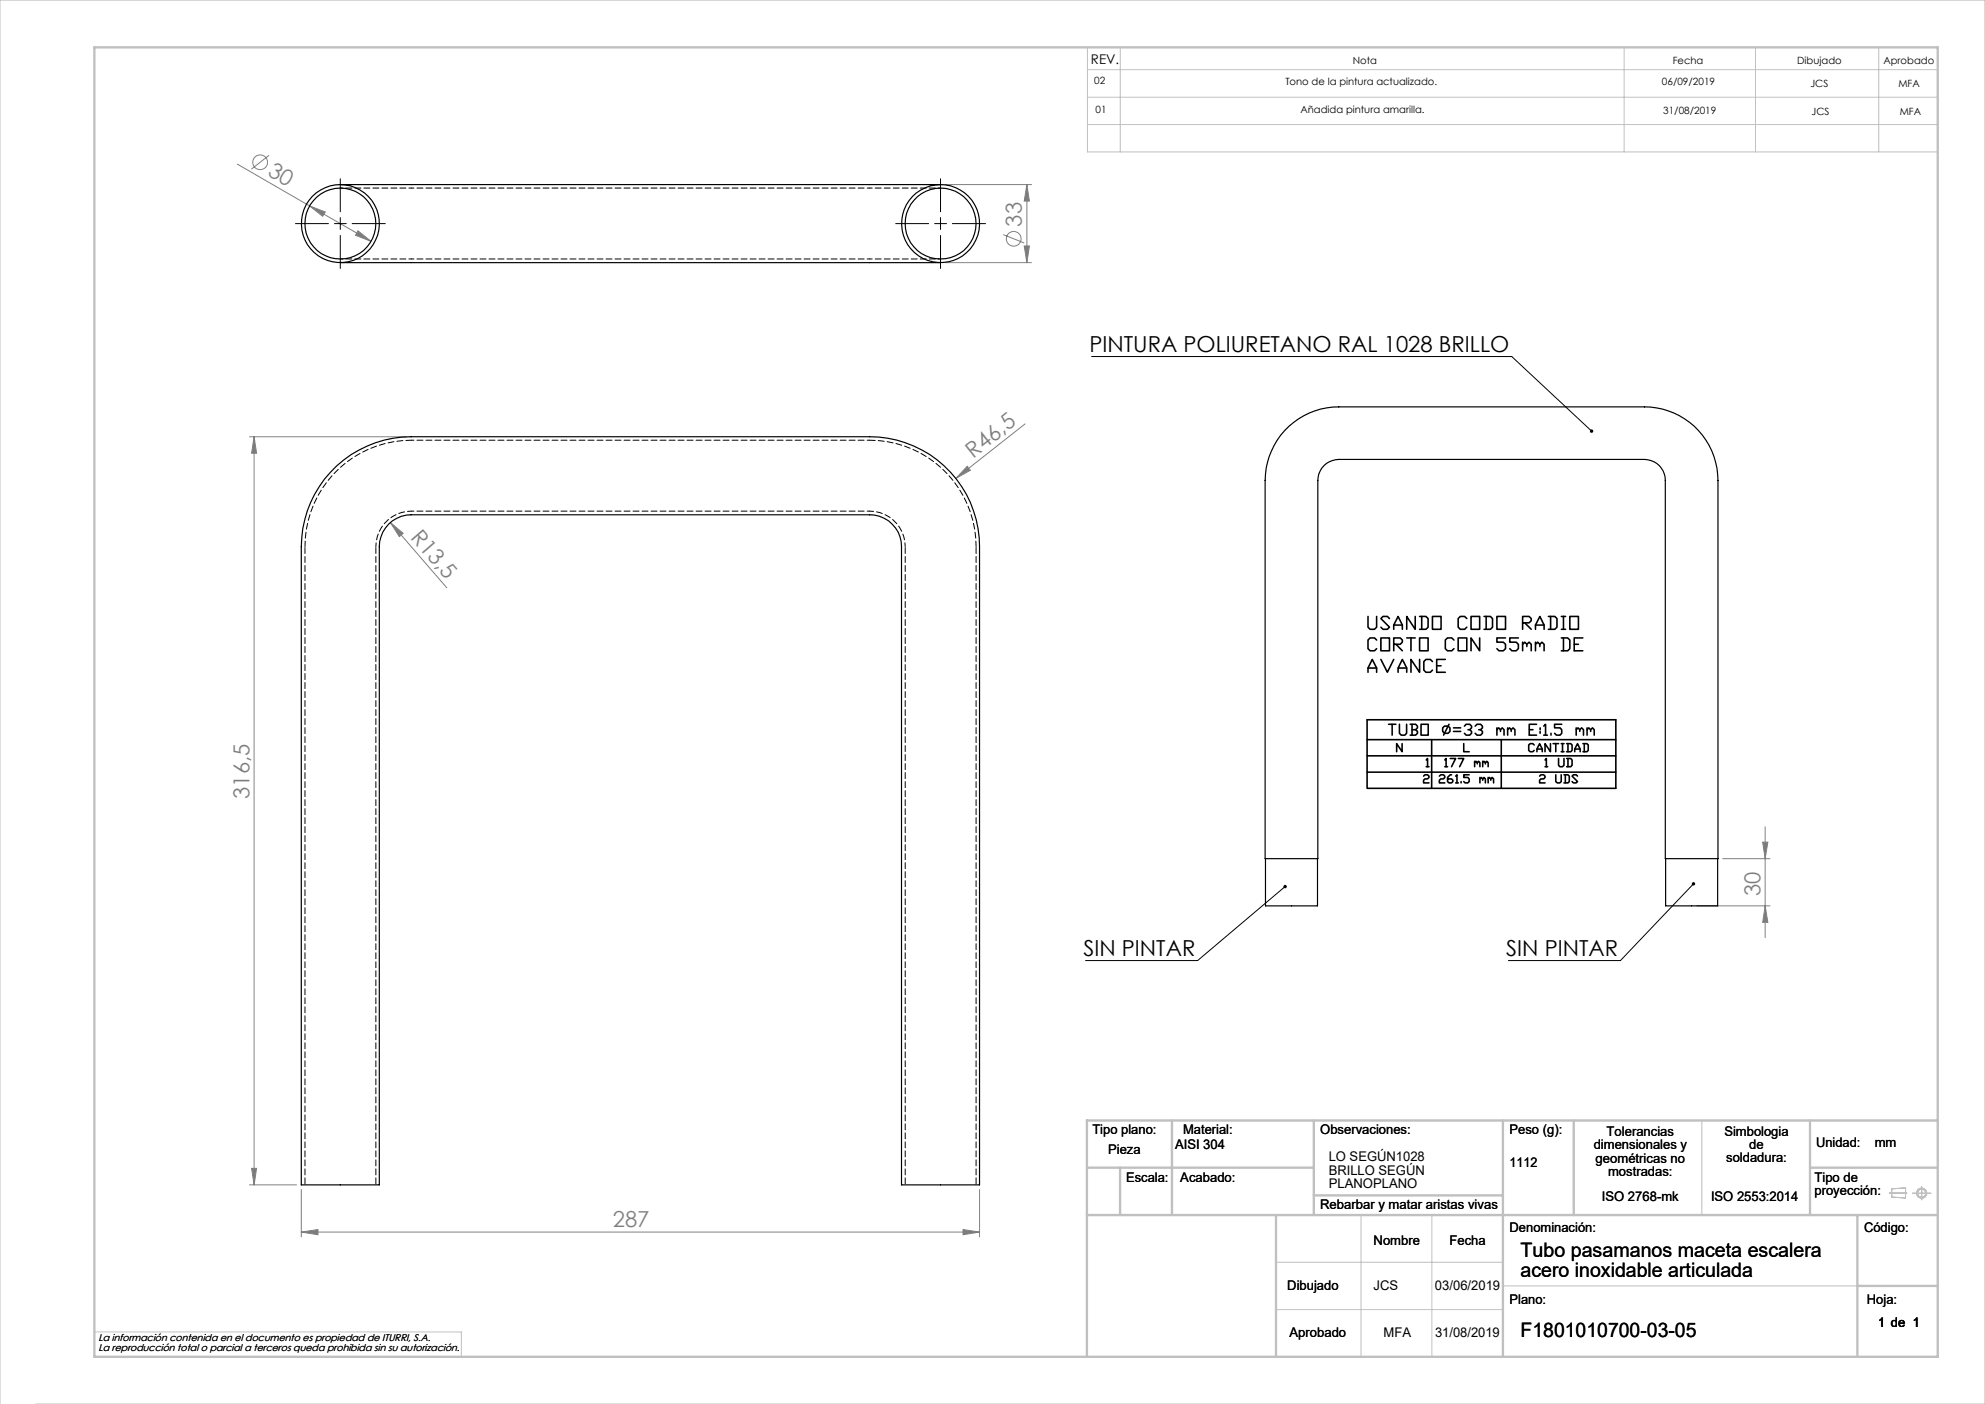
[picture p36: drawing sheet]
<svg xmlns="http://www.w3.org/2000/svg" width="420mm" height="297mm" viewBox="0 0 420 297" stroke-linecap="round" stroke-linejoin="round" font-family="sans-serif">
<defs><g id="words">
<g font-size="4.7" fill="#808080">
<text x="56.4" y="37.1" transform="rotate(30 56.4 37.1)">30</text>
<text x="216.2" y="47.9" transform="rotate(-90 216.2 47.9)">33</text>
<text x="205.9" y="97" transform="rotate(-38 205.9 97)">R46,5</text>
<text x="86.7" y="113.7" transform="rotate(49 86.7 113.7)">R13,5</text>
<text x="52.8" y="169" transform="rotate(-90 52.8 169)">316,5</text>
<text x="372.5" y="189.5" transform="rotate(-90 372.5 189.5)">30</text>
<text x="129.7" y="259.6">287</text>
</g>
<g font-size="4.7">
<text x="230.5" y="74.4">PINTURA POLIURETANO RAL 1028 BRILLO</text>
<text x="229.3" y="202.1">SIN PINTAR</text>
<text x="318.7" y="202.1">SIN PINTAR</text>
</g>
<g font-size="4.2">
<text x="321.7" y="265.9">Tubo pasamanos maceta escalera</text>
<text x="321.7" y="270.2">acero inoxidable articulada</text>
<text x="321.7" y="282.8">F1801010700-03-05</text>
</g>
<g font-size="2.8">
<text x="230.8" y="13.6">REV.</text>
<text x="231.1" y="239.9">Tipo plano:</text>
<text x="250.3" y="239.9">Material:</text>
<text x="279.3" y="239.9">Observaciones:</text>
<text x="319.4" y="239.9">Peso (g):</text>
<text x="234.5" y="244.1">Pieza</text>
<text x="248.6" y="243">AISI 304</text>
<text x="281.1" y="245.7">LO SEGÚN1028</text>
<text x="337.2" y="243.1">dimensionales y</text>
<text x="337.6" y="246">geométricas no</text>
<text x="339.9" y="240.3">Tolerancias</text>
<text x="364.9" y="240.2">Simbologia</text>
<text x="365.3" y="245.9">soldadura:</text>
<text x="370.1" y="243">de</text>
<text x="384.2" y="242.7">Unidad:</text>
<text x="396.7" y="242.7">mm</text>
<text x="238.3" y="250">Escala:</text>
<text x="249.7" y="250">Acabado:</text>
<text x="281.1" y="248.5">BRILLO SEGÚN</text>
<text x="281.1" y="251.3">PLANOPLANO</text>
<text x="319.4" y="246.9">1112</text>
<text x="340.2" y="248.8">mostradas:</text>
<text x="383.9" y="250">Tipo de</text>
<text x="279.3" y="255.7">Rebarbar y matar aristas vivas</text>
<text x="338.9" y="254">ISO 2768-mk</text>
<text x="362" y="254">ISO 2553:2014</text>
<text x="383.9" y="252.8">proyección:</text>
<text x="290.6" y="263.3">Nombre</text>
<text x="306.7" y="263.3">Fecha</text>
<text x="319.4" y="260.6">Denominación:</text>
<text x="394.4" y="260.6">Código:</text>
<text x="272.4" y="273">Dibujado</text>
<text x="290.6" y="273">JCS</text>
<text x="303.6" y="273">03/06/2019</text>
<text x="319.4" y="275.8">Plano:</text>
<text x="395" y="275.8">Hoja:</text>
<text x="397.4" y="280.6">1 de 1</text>
<text x="272.8" y="282.8">Aprobado</text>
<text x="292.7" y="282.8">MFA</text>
<text x="303.6" y="282.8">31/08/2019</text>
</g>
<g font-size="2.1">
<text x="231.5" y="17.8">02</text>
<text x="272" y="18">Tono de la pintura actualizado.</text>
<text x="286.2" y="13.6">Nota</text>
<text x="353.9" y="13.6">Fecha</text>
<text x="380.3" y="13.6">Dibujado</text>
<text x="398.5" y="13.6">Aprobado</text>
<text x="231.8" y="23.9">01</text>
<text x="275.1" y="24">Añadida pintura amarilla.</text>
<text x="351.7" y="18">06/09/2019</text>
<text x="383.1" y="18.3">JCS</text>
<text x="401.7" y="18.3">MFA</text>
<text x="351.9" y="24.1">31/08/2019</text>
<text x="383.3" y="24.4">JCS</text>
<text x="401.9" y="24.4">MFA</text>
<text x="20.8" y="283.7">La información contenida en el documento es propiedad de ITURRI, S.A.</text>
<text x="20.8" y="285.7">La reproducción total o parcial a terceros queda prohibida sin su autorización.</text>
</g>
</g></defs>
<g fill="none" stroke="#c0c0c0" stroke-width=".21">
<path d="M230.1 10h179.9v22.1h-179.9zM230.1 14.7h179.9M237 10v22.1M343.6 10v22.1M371.4 10v22.1M397.5 10v22.1M230.1 20.6h179.9M230.1 26.3h179.9M360.1 237v20M288 257v30M303 257v30M399.7 252.4h3.8"/>
<path d="M400.3 251.5l2.9-.2v2.1l-2.9-.2zM404.6 252.4h4M406.6 251v2.8M270 267h48M270 277h48M318 272h75M0 297v-297h420v297h-412.5M20 281.8h77.6v5.2"/>
<circle cx="406.6" cy="252.4" r=".86"/>
<circle cx="406.6" cy="252.4" r="1.07"/>
</g>
<g fill="none" stroke="#c0c0c0" stroke-width=".5">
<path d="M20 10h390v277h-390zM248 237v20M278 237v20M318 237v50M333 237v20M383 237v20M410 237h-180v50M230 257h180M230 247h48M237 247v10M270 257v30M278 252.9h40"/>
<path d="M383 247h27M393 257v30M393 272h17"/>
</g>
<g fill="none" stroke="#808080" stroke-width=".21">
<path d="M50.2 34.7l28.3 16.3M56.9 32.8l-3.7 3M200 39h18.3M217.3 39v16.6M217.3 39l.5 3.5h-1.1zM65.5 43.6l3.3 1.2-.5 1zM75.7 48.8l2.8 2.2-3.3-1.2zM200 55.6h18.3M212.3 49.6l4.4 1.8M216.7 52h1.1l-.5 3.6zM52.8 92.4h33.2M53.8 92.4l.5 3.5h-1.1z"/>
<path d="M53.8 92.4v158.2M204.6 98.6l.7 .9-3.1 1.7zM216.9 89.7l-14.7 11.5M82.6 110.5l2.7 2.3-.8 .7zM82.6 110.5l11.9 13.9M373 178.1h1.1l-.6 3.5zM373.5 174.9v23.5M359 191.6h15.5M364.5 181.6h10M373.5 191.6l.6 3.5h-1.1zM52.8 250.6h10M53.2 247.2h1.1l-.5 3.4z"/>
<path d="M63.7 251.6v10.1M207.3 251.6v10.1M63.7 260.6l3.6-.5v1.1zM63.7 260.6h143.6M203.8 260.1l3.5 .5-3.5 .6z"/>
<circle cx="55.1" cy="34.3" r="1.55"/>
<circle cx="214.5" cy="50.5" r="1.55"/>
</g>
<g fill="none" stroke="#000" stroke-width=".21">
<path d="M72 37.8v7M199 37.8v7M62.5 47.3h7M70.8 47.3h2.5M72 46v2.5M72 49.8v7M74.5 47.3h7M189.5 47.3h7M197.8 47.3h2.5M199 46v2.5M199 49.8v7M201.5 47.3h7"/>
<path d="M231 75.4h88.9l16.9 15.8M271.9 187.5l-18.5 15.7h-23.7M358.3 187l-15.4 16.2h-23.7"/>
</g>
<path d="M336.4 91v.1a.35 .35 0 0 0 .2 .4 .35 .35 0 0 0 .4-.1l-.2-.2 .2 .2a.36 .36 0 0 0 0-.5 .36 .36 0 0 0-.6 .1zM271.6 187.3a.35 .35 0 0 0 .1 .5 .35 .35 0 0 0 .4 0 .35 .35 0 0 0 .1-.5l-.3 .2 .2-.2zM358.1 186.7a.36 .36 0 0 0-.1 .5 .36 .36 0 0 0 .5 0 .36 .36 0 0 0 .1-.5l-.3 .3 .3-.3z" fill="#000"/>
<g fill="#808080">
<path d="M204.6 98.6l.7 .9-3.1 1.7z"/>
<path d="M82.6 110.5l2.7 2.3-.8 .7z"/>
<path d="M75.7 48.8l-.5 1 3.3 1.2zM65.5 43.6l2.8 2.2 .5-1z"/>
<path d="M63.7 260.6l3.6-.5v1.1zM203.8 260.1l3.5 .5-3.5 .6z"/>
<path d="M53.2 247.2h1.1l-.5 3.4zM53.8 92.4l.5 3.5h-1.1zM373.5 191.6l.6 3.5h-1.1zM373 178.1h1.1l-.6 3.5z"/>
<path d="M217.3 39l.5 3.5h-1.1zM216.7 52h1.1l-.5 3.6z"/>
</g>
<g fill="none" stroke="#000" stroke-width=".25">
<path d="M72 39h127M72 55.6h127M71.3 98.5a23.6 23.6 0 0 1 15.7-6.1h97a23.3 23.3 0 0 1 23.3 23.2v135h-16.6v-135a6.7 6.7 0 0 0-6.7-6.7h-97a6.7 6.7 0 0 0-6.7 6.7v135h-16.6v-135a23.4 23.4 0 0 1 7.6-17.1zM271.8 91.1a15.5 15.5 0 0 1 11.5-5h64.6a15.5 15.5 0 0 1 15.6 15.5v80h-11.1v-80a4.4 4.4 0 0 0-4.5-4.4h-64.6a4.5 4.5 0 0 0-4.5 4.4v80h-11.1v-80a15.6 15.6 0 0 1 4.1-10.5zM267.8 181.6v10h11v-10M352.4 181.6v10h11v-10"/>
<circle cx="72" cy="47.3" r="8.2"/>
<circle cx="72" cy="47.3" r="7.5"/>
<circle cx="199" cy="47.3" r="7.5"/>
<circle cx="199" cy="47.3" r="8.2"/>
</g>
<path d="M64.5 115.6v135M191.5 115.6v135M79.5 250.6v-135M206.5 250.6v-135" fill="none" stroke="#000" stroke-width=".21" stroke-dasharray="1.3 .6" stroke-dashoffset="-.2"/>
<path d="M79.5 115.6a7.5 7.5 0 0 1 7.5-7.5M184 108.1a7.5 7.5 0 0 1 7.5 7.5" fill="none" stroke="#000" stroke-width=".21" stroke-dasharray="1.3 .6" stroke-dashoffset=".5"/>
<path d="M87 93.1a22.5 22.5 0 0 0-22.5 22.5M206.5 115.6a22.5 22.5 0 0 0-22.5-22.5" fill="none" stroke="#000" stroke-width=".21" stroke-dasharray="1.3 .6" stroke-dashoffset=".1"/>
<path d="M184 39.8h-97M87 54.8h97M184 93.1h-97M87 108.1h97" fill="none" stroke="#000" stroke-width=".21" stroke-dasharray="1.3 .6" stroke-dashoffset=".7"/>
<path d="M87 39.8h-15M199 39.8h-15M72 54.8h15M184 54.8h15" fill="none" stroke="#000" stroke-width=".21" stroke-dasharray="1.3 .6" stroke-dashoffset=".8"/>
<g fill="none" stroke="#000" stroke-width=".34">
<path d="M289.5 130.4v2.3l.4 .4h.9l.5-.4v-2.3M291.3 135.4l-.5-.5h-.9l-.4 .5v1.8l.4 .5h.9l.5-.5M292.2 139.5l1.3 2.7 1.4-2.7M292.2 134.9h1.8v2.8h-1.8zM294 130.9l-.5-.5h-.9l-.4 .5 1.8 1.8-.5 .4h-.9l-.4-.4M294.9 133.1v-.9l.9-1.8 .9 1.8v.9M294.9 136.3h1.4l.4-.5v-.4l-.4-.5h-1.4v2.8M294.9 132.2h1.8M295.4 136.3l1.3 1.4M297.6 134.9h1.8M298.5 134.9v2.8M299.4 130.4v2.7l-1.8-2.7v2.7"/>
<path d="M300.4 139.5v2.7l-1.9-2.7v2.7M300.4 134.9h1.8v2.8h-1.8zM300.4 130.4h1.3l.5 .5v1.8l-.5 .4h-1.3M300.8 130.4v2.7M303.1 130.4h1.8v2.7h-1.8zM303.1 139.9l-.5-.4h-.9l-.4 .4v1.9l.4 .4h.9l.5-.4M305.8 139.5h-1.8v2.7h1.8M307.6 135.4l-.4-.5h-.9l-.5 .5v1.8l.5 .5h.9l.4-.5M308.5 134.9h1.9v2.8h-1.9zM310.4 130.9l-.5-.5h-.9l-.5 .5v1.8l.5 .4h.9l.5-.4M311.3 130.4h1.8v2.7h-1.8zM313.1 134.9v2.8l-1.8-2.8v2.8"/>
<path d="M314 130.4h1.3l.5 .5v1.8l-.5 .4h-1.3M314.5 130.4v2.7M316.7 130.4h1.8v2.7h-1.8zM318.5 134.9h-1.8v.9h1.4l.4 .5v.9l-.4 .5h-.9l-.5-.5M321.3 134.9h-1.9v.9h1.4l.5 .5v.9l-.5 .5h-.9l-.5-.5M322.2 131.7h1.3l.5-.4v-.4l-.5-.5h-1.3v2.7M322.2 136.3l.4-.5 .5 .5v.5M322.2 135.8v1.9M322.6 131.7l1.4 1.4M323.1 136.3l.4-.5 .5 .5v1.4M324.9 133.1v-.9l.9-1.8 .9 1.8v.9M324.9 136.3l.4-.5 .5 .5v.5"/>
<path d="M324.9 132.2h1.8M324.9 135.8v1.9M325.8 136.3l.5-.5 .4 .5v1.4M327.6 130.4h1.4l.4 .5v1.8l-.4 .4h-1.4M328.1 130.4v2.7M330.4 134.9h1.3l.5 .5v1.8l-.5 .5h-1.3M330.4 130.4h.9M330.4 133.1h.9M330.8 130.4v2.7M330.8 134.9v2.8M332.2 130.4h1.8v2.7h-1.8zM333.1 136.3h.9"/>
<path d="M334.9 134.9h-1.8v2.8h1.8M289.3 156.5h52.6M289.3 159.9h52.6M289.3 152.3h52.6v14.5h-52.6zM289.5 142.2v-.9l.9-1.8 .9 1.8v.9M289.5 141.3h1.8M293.8 153.2h1.5M294.6 153.2v2.3M295.8 142.2v-.9l.9-1.8 .9 1.8v.9M295.8 141.3h1.8M296.1 153.2v1.9l.4 .4h.8l.3-.4v-1.9M296.7 157.3v1.7l-1.2-1.7v1.7"/>
<path d="M298.4 153.2h1.1l.4 .4v.4l-.4 .4M298.8 154.4h.7l.4 .3v.4l-.4 .4h-1.1M298.8 153.2v2.3M300.7 153.2h1.5v2.3h-1.5zM302.9 156.5v10.3M304 140.8h.9M305.2 154l.4-.4h.8l.4 .4v.7l-.4 .4h-.8l-.4-.4zM306.6 153.2l-1.2 2.3M307.5 154h1.6M307.5 154.7h1.6M309.7 157.3v1.7h1.2M309.8 153.6l.4-.4h.8l.4 .4v.4l-.4 .4h-.4"/>
<path d="M311 154.4l.4 .3v.4l-.4 .4h-.8l-.4-.4M312.1 153.6l.4-.4h.8l.4 .4v.4l-.4 .4h-.4M313.3 154.4l.4 .3v.4l-.4 .4h-.8l-.4-.4M316.7 154.4l.4-.4 .4 .4v.3M316.7 154v1.5M317.5 154.4l.3-.4 .4 .4v1.1M317.6 156.5v10.3M319 154.4l.4-.4 .4 .4v.3M319 154v1.5M319.8 154.4l.3-.4 .4 .4v1.1M323.6 154.4h.8M324.6 157.6l-.3-.3h-.5l-.3 .3v1.1l.3 .3h.5l.3-.3"/>
<path d="M325.1 153.2h-1.5v2.3h1.5M325.2 159v-.5l.6-1.2 .5 1.2v.5M325.2 158.5h1.1M325.9 154v.4M325.9 154.7v.4M326.6 153.6l.4-.4v2.3M326.6 155.5h.8M328.1 157.3v1.7l-1.2-1.7v1.7M328.2 155.1v.4M328.6 157.3h1.2M329.2 157.3v1.7M330.3 157.3h.6"/>
<path d="M330.3 159h.6M330.4 153.2h-1.5v.8h1.2l.3 .4v.7l-.3 .4h-.8l-.4-.4M330.6 157.3v1.7M331.5 157.3h.9l.2 .3v1.1l-.2 .3h-.9M331.8 157.3v1.7M333.2 159v-.5l.6-1.2 .5 1.2v.5M333.2 158.5h1.1M333.5 154.4l.4-.4 .4 .4v.3M333.5 154v1.5M334.3 154.4l.4-.4 .3 .4v1.1M334.9 157.3h.9l.3 .3v1.1l-.3 .3h-.9M335.2 157.3v1.7"/>
<path d="M335.8 154.4l.4-.4 .4 .4v.3M335.8 154v1.5M336.6 154.4l.4-.4 .3 .4v1.1M289.3 163.3h52.6M301.2 164.2l.3-.3h.6l.3 .3v.3l-.3 .3h-.6l-.3 .3v.5h1.2M301.8 160.8l.3-.4v1.8M301.8 162.2h.6M304.5 164.2l.4-.3h.5l.3 .3v.3l-.3 .3h-.5l-.4 .3v.5h1.2M305.7 160.8l.3-.4v1.8M305.7 162.2h.6M306.8 160.4h1.2l-.9 1.8M307.1 163.9h-.3l-.5 .6v.8l.3 .3h.5l.3-.3v-.2l-.3-.3h-.8"/>
<path d="M308 164.2l.3-.3v1.7M308 165.6h.6M308.6 160.4h1.1l-.9 1.8M309.1 165.3v.3M310.9 163.9h-1.2v.6h.9l.3 .3v.5l-.3 .3h-.6l-.3-.3M312 161.3l.3-.3 .3 .3v.3M312 161v1.2M312.6 161.3l.3-.3 .2 .3v.9M313.1 164.8l.3-.3 .3 .3v.3M313.1 164.5v1.1M313.7 161.3l.3-.3 .3 .3v.3M313.7 164.8l.3-.3 .3 .3v.8"/>
<path d="M313.7 161v1.2M314.3 161.3l.3-.3 .3 .3v.9M314.9 164.8l.3-.3 .2 .3v.3M314.9 164.5v1.1M315.4 164.8l.3-.3 .3 .3v.8M325.8 164.2l.2-.3h.6l.3 .3v.3l-.3 .3h-.6l-.2 .3v.5h1.1M326.9 160.8l.3-.4v1.8M326.9 162.2h.6M329.2 163.9v1.4l.3 .3h.5l.3-.3v-1.4M329.8 160.4v1.5l.2 .3h.6l.3-.3v-1.5M330.9 163.9h.9l.2 .3v1.1l-.2 .3h-.9M331.2 163.9v1.7"/>
<path d="M331.5 160.4h.9l.2 .4v1.1l-.2 .3h-.9M331.8 160.4v1.8M333.8 164.2l-.3-.3h-.6l-.3 .3 1.2 1.1-.3 .3h-.6l-.3-.3"/>
</g>
<use href="#words"/>
</svg>
